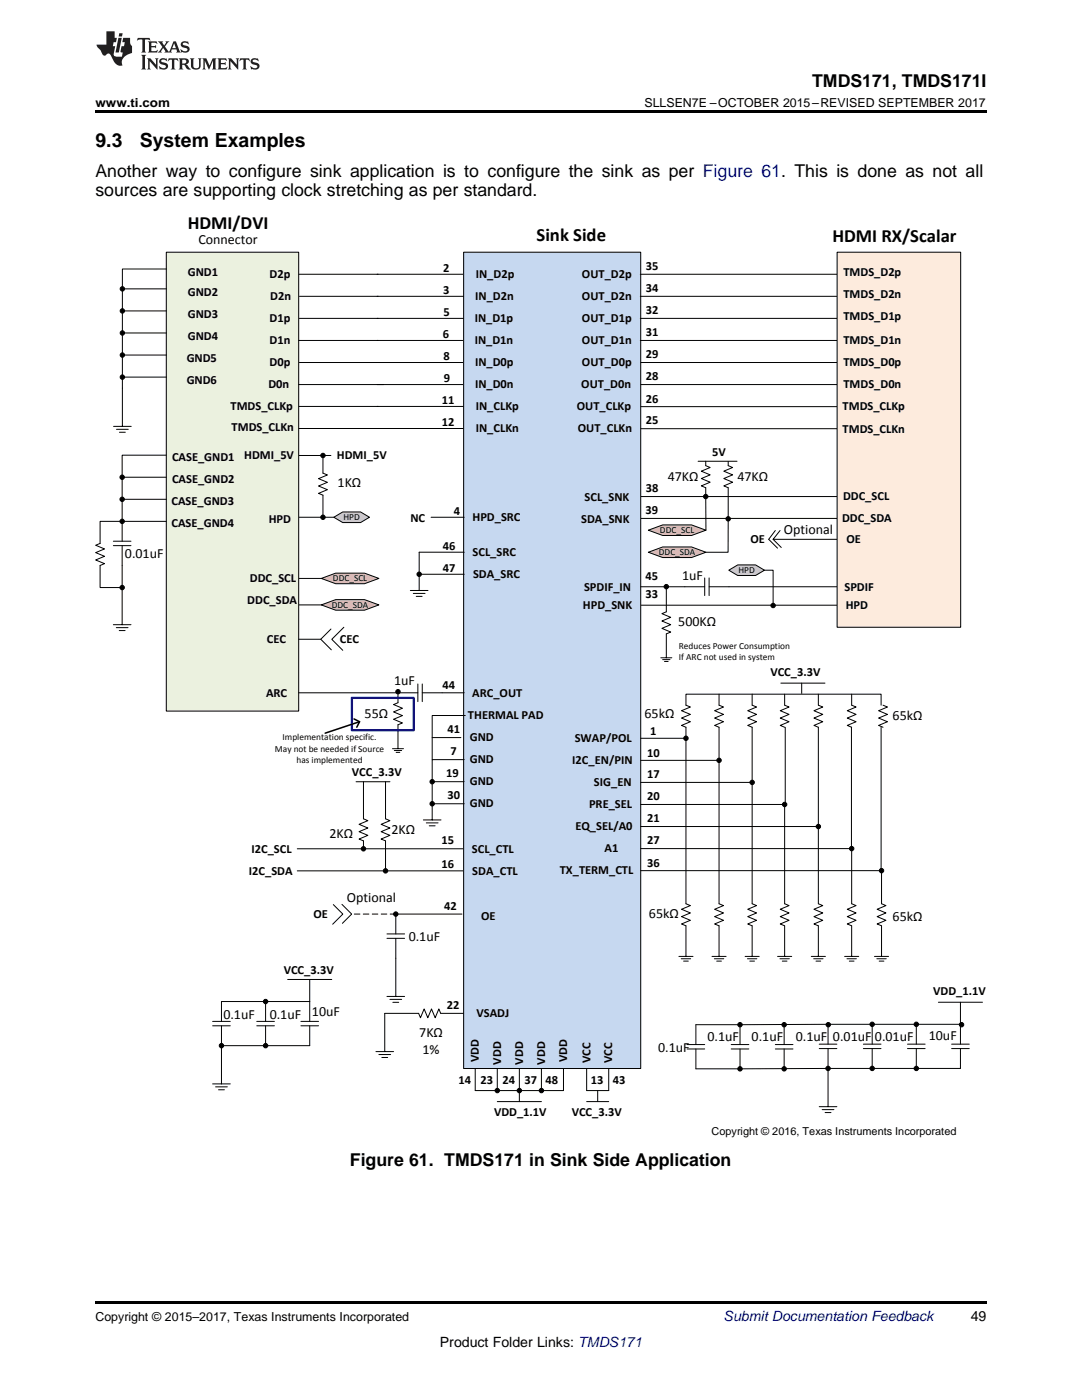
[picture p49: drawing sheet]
<svg xmlns="http://www.w3.org/2000/svg" width="216mm" height="279mm" viewBox="0 0 216 279" stroke-linecap="round" stroke-linejoin="round" font-family="sans-serif">
<defs><g id="words">
<g font-size="3.9">
<text x="19" y="29.3">9.3</text>
<text x="27.9" y="29.3">System Examples</text>
</g>
<g font-size="3.7">
<text x="37.5" y="45.7">HDMI/DVI</text>
<text x="107.1" y="48.2">Sink Side</text>
<text x="166.1" y="48.4">HDMI RX/Scalar</text>
</g>
<g font-size="3.5">
<text x="162.1" y="17.3">TMDS171, TMDS171I</text>
<text x="19" y="35.2">Another way to configure sink application is to configure the sink as per Figure 61. This is done as not all</text>
<text x="19" y="39.1">sources are supporting clock stretching as per standard.</text>
<text x="69.8" y="232.8">Figure 61. TMDS171 in Sink Side Application</text>
</g>
<g font-size="2.8">
<text x="39.6" y="48.8">Connector</text>
<text x="133.2" y="95.9">47&lt;Q</text>
<text x="147.1" y="95.9">47&lt;Q</text>
<text x="67.4" y="97.3">1&lt;Q</text>
<text x="156.4" y="106.6">Optional</text>
<text x="24.9" y="111.4">0.01uF</text>
<text x="136.1" y="115.7">1uF</text>
<text x="135.3" y="125">500&lt;Q</text>
<text x="78.6" y="136.7">1uF</text>
<text x="72.8" y="143.3">55Q</text>
<text x="128.6" y="143.4">65lQ</text>
<text x="178.1" y="143.7">65lQ</text>
<text x="65.8" y="167.3">2&lt;Q</text>
<text x="78.1" y="166.4">2&lt;Q</text>
<text x="69.2" y="180">Optional</text>
<text x="129.5" y="183.3">65lQ</text>
<text x="178.1" y="183.8">65lQ</text>
<text x="81.6" y="187.9">0.1uF</text>
<text x="44.6" y="203.3">0.1uF</text>
<text x="53.8" y="203.3">0.1uF</text>
<text x="62.2" y="202.8">10uF</text>
<text x="83.7" y="207">7&lt;Q</text>
<text x="131.3" y="210">0.1uF</text>
<text x="141.2" y="207.8">0.1uF</text>
<text x="150" y="207.8">0.1uF</text>
<text x="158.8" y="207.8">0.1uF</text>
<text x="166.2" y="207.8">0.01uF</text>
<text x="174.6" y="207.8">0.01uF</text>
<text x="185.3" y="207.5">10uF</text>
<text x="84.3" y="210.3">1%</text>
<text x="193.7" y="263.6">49</text>
<text x="87.8" y="268.9">Product Folder Links: TMDS171</text>
</g>
<text font-size="2.8" fill="#0000c8" x="144.4" y="263.6">Submit Documentation Feedback</text>
<g font-size="2.5">
<text x="19" y="21.4">www.ti.com</text>
<text x="128.6" y="21.4">SLLSEN7E –OCTOBER 2015–REVISED SEPTEMBER 2017</text>
<text x="128.9" y="53.9">35</text>
<text x="37.5" y="55.1">GND1</text>
<text x="37.5" y="59">GND2</text>
<text x="53.8" y="55.5">D2p</text>
<text x="53.9" y="59.9">D2n</text>
<text x="88.4" y="54.2">2</text>
<text x="88.4" y="58.7">3</text>
<text x="94.8" y="59.9">IN_D2n</text>
<text x="94.9" y="55.5">IN_D2p</text>
<text x="116.1" y="55.5">OUT_D2p</text>
<text x="116.1" y="59.9">OUT_D2n</text>
<text x="128.9" y="58.3">34</text>
<text x="168.3" y="55">TMDS_D2p</text>
<text x="168.3" y="59.4">TMDS_D2n</text>
<text x="37.5" y="63.4">GND3</text>
<text x="53.8" y="64.3">D1p</text>
<text x="88.5" y="63">5</text>
<text x="94.7" y="64.3">IN_D1p</text>
<text x="116.1" y="64.3">OUT_D1p</text>
<text x="128.9" y="62.6">32</text>
<text x="168.3" y="63.8">TMDS_D1p</text>
<text x="37.5" y="67.8">GND4</text>
<text x="53.8" y="68.7">D1n</text>
<text x="88.4" y="67.4">6</text>
<text x="88.5" y="71.9">8</text>
<text x="94.7" y="68.7">IN_D1n</text>
<text x="116.1" y="68.7">OUT_D1n</text>
<text x="128.9" y="67">31</text>
<text x="128.9" y="71.4">29</text>
<text x="168.3" y="68.6">TMDS_D1n</text>
<text x="37.2" y="76.6">GND6</text>
<text x="37.2" y="72.2">GND5</text>
<text x="53.6" y="77.4">D0n</text>
<text x="53.8" y="73.1">D0p</text>
<text x="88.6" y="76.2">9</text>
<text x="94.8" y="77.5">IN_D0n</text>
<text x="94.8" y="73.1">IN_D0p</text>
<text x="116" y="77.4">OUT_D0n</text>
<text x="116.1" y="73.1">OUT_D0p</text>
<text x="128.9" y="75.9">28</text>
<text x="168.3" y="73">TMDS_D0p</text>
<text x="168.3" y="77.4">TMDS_D0n</text>
<text x="46" y="81.8">TMDS_CLKp</text>
<text x="88.2" y="80.6">11</text>
<text x="94.9" y="81.9">IN_CLKp</text>
<text x="115.1" y="81.8">OUT_CLKp</text>
<text x="128.9" y="80.3">26</text>
<text x="168.1" y="81.8">TMDS_CLKp</text>
<text x="46.2" y="85.9">TMDS_CLKn</text>
<text x="88.2" y="85">12</text>
<text x="94.9" y="86.3">IN_CLKn</text>
<text x="115.3" y="86.3">OUT_CLKn</text>
<text x="128.9" y="84.7">25</text>
<text x="168.1" y="86.4">TMDS_CLKn</text>
<text x="34.3" y="91.9">CASE_GND1</text>
<text x="48.7" y="91.6">HDMI_5V</text>
<text x="67.2" y="91.6">HDMI_5V</text>
<text x="142.1" y="91">5V</text>
<text x="34.2" y="100.8">CASE_GND3</text>
<text x="34.3" y="96.4">CASE_GND2</text>
<text x="116.6" y="99.9">SCL_SNK</text>
<text x="128.9" y="98.2">38</text>
<text x="168.2" y="99.8">DDC_SCL</text>
<text x="34.2" y="105.2">CASE_GND4</text>
<text x="53.6" y="104.3">HPD</text>
<text x="81.9" y="104.2">NC</text>
<text x="90.6" y="102.8">4</text>
<text x="94.3" y="104">HPD_SRC</text>
<text x="116" y="104.3">SDA_SNK</text>
<text x="128.8" y="102.6">39</text>
<text x="168" y="104.2">DDC_SDA</text>
<text x="88.4" y="109.7">46</text>
<text x="94.3" y="110.9">SCL_SRC</text>
<text x="149.7" y="108.4">OE</text>
<text x="168.9" y="108.5">OE</text>
<text x="49.9" y="116.2">DDC_SCL</text>
<text x="88.4" y="114.1">47</text>
<text x="94.4" y="115.4">SDA_SRC</text>
<text x="116.5" y="118">SPDIF_IN</text>
<text x="128.8" y="115.8">45</text>
<text x="128.8" y="119.4">33</text>
<text x="168.5" y="118">SPDIF</text>
<text x="49.4" y="120.6">DDC_SDA</text>
<text x="116.3" y="121.5">HPD_SNK</text>
<text x="168.8" y="121.5">HPD</text>
<text x="53.3" y="128.3">CEC</text>
<text x="67.8" y="128.3">CEC</text>
<text x="88.3" y="137.4">44</text>
<text x="153.7" y="134.8">VCC_3.3V</text>
<text x="53.1" y="139">ARC</text>
<text x="93.4" y="143.5">THERMAL PAD</text>
<text x="94.2" y="139">ARC_OUT</text>
<text x="89.3" y="146.3">41</text>
<text x="93.8" y="147.9">GND</text>
<text x="114.7" y="148.1">SWAP/POL</text>
<text x="129.7" y="146.6">1</text>
<text x="70.2" y="154.9">VCC_3.3V</text>
<text x="89.1" y="155.1">19</text>
<text x="89.9" y="150.7">7</text>
<text x="93.8" y="152.3">GND</text>
<text x="114.2" y="152.5">I2C_EN/PIN</text>
<text x="129.1" y="155.3">17</text>
<text x="129.1" y="151">10</text>
<text x="89.3" y="159.5">30</text>
<text x="93.8" y="156.8">GND</text>
<text x="93.8" y="161.2">GND</text>
<text x="117.5" y="161.3">PRE_SEL</text>
<text x="118.5" y="156.9">SIG_EN</text>
<text x="129.1" y="159.7">20</text>
<text x="114.8" y="165.7">EQ_SEL/A0</text>
<text x="129.1" y="164.1">21</text>
<text x="50.2" y="170.1">I2C_SCL</text>
<text x="88.1" y="173.2">16</text>
<text x="88.1" y="168.4">15</text>
<text x="94.2" y="170.1">SCL_CTL</text>
<text x="120.6" y="170.1">A1</text>
<text x="129.1" y="168.5">27</text>
<text x="129.1" y="173">36</text>
<text x="49.7" y="174.5">I2C_SDA</text>
<text x="94.2" y="174.5">SDA_CTL</text>
<text x="111.7" y="174.5">TX_TERM_CTL</text>
<text x="62.6" y="183.2">OE</text>
<text x="88.6" y="181.5">42</text>
<text x="96" y="183.6">OE</text>
<text x="56.6" y="194.4">VCC_3.3V</text>
<text x="89.2" y="201.3">22</text>
<text x="95.1" y="203">VSADJ</text>
<text x="186.2" y="198.6">VDD_1.1V</text>
<text x="95.6" y="212" transform="rotate(-90 95.6 212)">VDD</text>
<text x="100" y="212.5" transform="rotate(-90 100 212.5)">VDD</text>
<text x="104.4" y="212.5" transform="rotate(-90 104.4 212.5)">VDD</text>
<text x="108.8" y="212.5" transform="rotate(-90 108.8 212.5)">VDD</text>
<text x="113.2" y="212" transform="rotate(-90 113.2 212)">VDD</text>
<text x="117.8" y="212.2" transform="rotate(-90 117.8 212.2)">VCC</text>
<text x="122.2" y="212.2" transform="rotate(-90 122.2 212.2)">VCC</text>
<text x="91.5" y="216.3">14</text>
<text x="95.9" y="216.4">23</text>
<text x="100.3" y="216.3">24</text>
<text x="104.7" y="216.4">37 48</text>
<text x="117.9" y="216.4">13</text>
<text x="122.3" y="216.4">43</text>
<text x="98.6" y="222.8">VDD_1.1V</text>
<text x="114.1" y="222.8">VCC_3.3V</text>
<text x="19" y="263.6">Copyright © 2015–2017, Texas Instruments Incorporated</text>
</g>
<text font-size="2.2" x="142" y="226.5">Copyright © 2016, Texas Instruments Incorporated</text>
<g font-size="1.9">
<text x="68.5" y="103.8">HPD</text>
<text x="131.7" y="106.4">DDC_SCL</text>
<text x="131.5" y="110.8">DDC_SDA</text>
<text x="66.4" y="116">DDC_SCL</text>
<text x="147.3" y="114.4">HPD</text>
<text x="66.2" y="121.3">DDC_SDA</text>
<text x="135.5" y="129.5">Reduces Power Consumption</text>
<text x="135.5" y="131.7">If ARC not used in system</text>
<text x="56.4" y="147.8">Implementation specific.</text>
<text x="54.8" y="150">May not be needed if Source</text>
<text x="59.2" y="152.3">has implemented</text>
</g>
</g></defs>
<path d="M19 259.7h177.8v.5h-177.8z" fill="#000"/>
<path d="M59 90.9h7M59 115.4h5.1M59.2 103.2h7.4M59 120.7h5.1M127.8 120.8h40.1" fill="none" stroke="#000" stroke-width=".2"/>
<path d="M33.2 50.3h26.4v91.6h-26.4z" fill-rule="evenodd" fill="#ebf1df"/>
<path d="M33.2 50.3h26.4v91.6h-26.4zM75.2 54.7h17.2M75.2 72.3h17.2M75.2 76.7h17.3M127.6 99.1h39.9M127.6 103.5h39.9M77.2 187.3h3.5M77.2 186.4h3.5M79 182.4v4M79 187.3v3.9M83.5 202.2l.4 .9 .7-1.7 .8 1.7 .7-1.7 .7 1.7 .8-1.7 .3 .8" fill="none" stroke="#000" stroke-width=".2"/>
<path d="M92.5 50.3h35.3v162.9h-35.3z" fill-rule="evenodd" fill="#c6d8f0"/>
<g fill="none" stroke="#000" stroke-width=".2">
<path d="M24.4 57.6h8.8M33.2 53.7h-8.8v31.4M59.7 54.7h15.8M59.8 59.1h32.7M92.5 50.3h35.3v162.9h-35.3zM127.8 54.7h39.7M127.8 59.1h39.6M24.4 62.1h8.8M24.4 66.5h8.8M24.4 70.9h8.8M24.4 75.3h8.8M59.6 67.9h32.7"/>
<path d="M59.6 76.7h17M59.7 63.5h32.8M59.7 72.3h15.5M127.8 63.5h39.7M127.8 67.9h39.7M127.9 72.3h39.6M127.9 76.7h39.6M22.7 85.1h3.5M23.2 85.7h2.4M23.8 86.3h1.2M24.4 95.2h8.8M24.4 99.6h8.8"/>
<path d="M33.2 90.8h-8.8v13.2M59.7 85.5h32.7M59.7 81.1h32.7M127.9 81.2h39.6M127.9 85.6h39.6M139.3 92.1h7.8M140.8 92v.9l.9 .4-1.8 .7 1.8 .8-1.8 .7 1.8 .7-1.8 .8 .9 .3v1.8M145.3 92.1v.8l.9 .4-1.8 .7 1.8 .8-1.8 .7 1.8 .7-1.8 .8 .9 .3v6.2M22.6 108.9h3.5M22.6 108h3.5M24.4 104h-4.4v4.5l-.9 .3 1.8 .8-1.8 .7 1.8 .7-1.8 .8 1.8 .7-.9 .4v4.4h4.4M24.4 104v4"/>
<path d="M24.4 108.9v15.8M24.4 104h8.8M83.6 110.2h9M83.6 114.6h9M127.8 117.1h12.8M140.6 115.3v3.6M141.5 115.3v3.6M141.5 117.1h25.5M154.3 107.6l1.6 1.7M154.7 105.9l-1.3 1.7 1.7 1.8M155.7 105.9l-1.4 1.7h13.2M22.6 124.7h3.5"/>
<path d="M23.2 125.3h2.4M23.8 125.8h1.2M59.6 138.3h23.8M64 127.6l2.1 2.1M66 125.5l-2 2.1h-4.4M68.6 125.2l-2.4 2.4 2.2 2.2M79.4 138v2.2l-.9 .4 1.8 .7-1.8 .8 1.8 .7-1.8 .7 1.8 .8-.9 .3v4.8M83.4 136.5v3.5M84.3 136.5v3.5M84.3 138.3h8.3M143.5 138.5v2.2l.9 .4-1.8 .7 1.8 .8-1.8 .7 1.8 .7-1.8 .8 .9 .3v6.6h-15.7M150.1 138.5v2.2l.9 .4-1.8 .7 1.8 .8-1.8 .7 1.8 .7-1.8 .8 .9 .3v11h-22.3"/>
<path d="M155.8 136.3h8.8M156.6 138.5v2.2l.8 .4-1.7 .7 1.7 .8-1.7 .7 1.7 .7-1.7 .8 .9 .3M160 136.3v2.1M163.3 138.5v2.2l.9 .4-1.8 .7 1.8 .8-1.8 .7 1.8 .7-1.8 .8 .9 .3v19.9h-35.5M169.9 138.5v2.2l.9 .4-1.7 .7 1.7 .8-1.7 .7 1.7 .7-1.7 .8 .8 .3M71 156h6.8M72.5 156v7.4l.9 .4-1.8 .7 1.8 .7-1.8 .8 1.8 .7-1.8 .7 .9 .4v1.6M76.9 156v7.4l.9 .4-1.8 .7 1.8 .7-1.8 .8 1.8 .7-1.8 .7 .9 .4v6M78.3 149.4h2.2M78.7 149.8h1.4M79 150.2h.8M86.2 156v7.6"/>
<path d="M86.2 156h6.4M86.2 147.2h5.8M92.6 151.6h-6.4v4.4M92.8 142.8h-6.6v8.8M136.9 147.3v33.1l.9 .3-1.8 .8 1.8 .7-1.8 .7 1.8 .8-1.8 .7 .9 .4v6.1M143.5 151.7v28.7l.9 .3-1.8 .8 1.8 .7-1.8 .7 1.8 .8-1.8 .7 .9 .4v6.1M150.1 156.1v24.3l.9 .3-1.8 .8 1.8 .7-1.8 .7 1.8 .8-1.8 .7 .9 .4v6.1M156.7 145.1v15.4h-28.9M169.9 145.1v24.3h-42.1M175.8 140.7v-2.2h-38.9v2.2l.9 .4-1.8 .7 1.8 .8-1.8 .7 1.8 .7-1.8 .8 .9 .3v2.2h-9.1M175.8 145.1v28.7h-48M176.2 140.7l.9 .4-1.8 .7 1.8 .8-1.8 .7 1.8 .7-1.8 .8 .9 .3"/>
<path d="M59.3 169.4h33M59.3 173.8h33M84.5 163.6h3.5M85.1 164.2h2.3M85.7 164.8h1.1M86.2 160.4h6.4M156.6 160.5v19.9l.8 .3-1.7 .8 1.7 .7-1.7 .7 1.7 .8-1.7 .7 .9 .4v6.1M163.3 165v15.4l.9 .3-1.8 .8 1.8 .7-1.8 .7 1.8 .8-1.8 .7 .9 .4v6.1M169.9 169.4v11l.9 .3-1.7 .8 1.7 .7-1.7 .7 1.7 .8-1.7 .7 .8 .4v6.1M175.9 173.8v6.6l.9 .3-1.8 .8 1.8 .7-1.8 .7 1.8 .8-1.8 .7 .9 .4v6.1M53 199.9v3.9M57.4 195.5h8.8"/>
<path d="M61.8 199.9h-17.6v3.9M61.8 195.5v8.3M77.2 198.9h3.5M77.8 199.4h2.3M79 182.4h13.2M79 191.2v7.7M135.5 190.9h2.8M135.9 191.3h1.9M136.4 191.8h.9M142.1 190.9h2.8M142.5 191.3h1.9M143 191.8h.9"/>
<path d="M148.7 190.9h2.8M149.1 191.3h1.9M149.6 191.8h1M155.2 190.9h2.8M155.6 191.3h1.9M156.1 191.8h.9M161.9 190.9h2.8M162.4 191.3h1.8M162.8 191.8h1M168.5 190.9h2.8M169 191.3h1.9M169.5 191.8h.9"/>
<path d="M174.5 190.9h2.8M175 191.3h1.8M175.4 191.8h1M42.4 204.7h3.6M42.4 203.8h3.6M42.4 216.3h3.6M43 216.9h2.4M43.6 217.5h1.2M44.2 204.7v11.6M51.2 204.7h3.6M51.2 203.8h3.6M53 204.7v4"/>
<path d="M60 204.7h3.6M60 203.8h3.6M61.8 204.7v4h-17.6M75 209.9h3.5M75.6 210.5h2.3M76.2 211h1.2M78.4 200h1.2M83.5 202.2h-6.7v7.7M87.9 202.2h4.5M94.8 213.2v4.4h17.6v-4.4M99.2 213.2v4.4M99.2 219.8h8.8"/>
<path d="M103.6 213.2v6.6M108 213.2v4.4M117.1 213.2v4.4h4.4v-4.4M117.1 219.8h4.4M119.3 217.6v2.2"/>
<circle cx="24.4" cy="57.6" r=".44"/>
<circle cx="24.4" cy="62.1" r=".44"/>
<circle cx="24.4" cy="66.5" r=".44"/>
<circle cx="24.4" cy="75.3" r=".44"/>
<circle cx="24.4" cy="70.9" r=".44"/>
<circle cx="24.4" cy="95.2" r=".44"/>
<circle cx="24.4" cy="99.6" r=".44"/>
<circle cx="140.8" cy="99.1" r=".44"/>
<circle cx="24.4" cy="117.3" r=".44"/>
<circle cx="24.4" cy="104" r=".44"/>
<circle cx="145.3" cy="103.5" r=".44"/>
<circle cx="79.4" cy="138" r=".44"/>
<circle cx="86.2" cy="156" r=".44"/>
<circle cx="136.9" cy="147.3" r=".44"/>
<circle cx="143.5" cy="151.7" r=".44"/>
<circle cx="150.1" cy="156.1" r=".44"/>
<circle cx="72.5" cy="169.4" r=".44"/>
<circle cx="76.9" cy="173.8" r=".44"/>
<circle cx="86.2" cy="160.4" r=".44"/>
<circle cx="156.6" cy="160.5" r=".44"/>
<circle cx="163.3" cy="165" r=".44"/>
<circle cx="169.9" cy="169.4" r=".44"/>
<circle cx="175.9" cy="173.8" r=".44"/>
<circle cx="53" cy="199.9" r=".44"/>
<circle cx="79" cy="182.4" r=".44"/>
<circle cx="44.2" cy="208.7" r=".44"/>
<circle cx="53" cy="208.7" r=".44"/>
<circle cx="99.2" cy="217.6" r=".44"/>
<circle cx="103.6" cy="217.6" r=".44"/>
<circle cx="108" cy="217.6" r=".44"/>
</g>
<g fill="#000">
<circle cx="24.4" cy="57.6" r=".44"/>
<circle cx="24.4" cy="62.1" r=".44"/>
<circle cx="24.4" cy="66.5" r=".44"/>
<circle cx="24.4" cy="75.3" r=".44"/>
<circle cx="24.4" cy="70.9" r=".44"/>
<circle cx="24.4" cy="95.2" r=".44"/>
<circle cx="24.4" cy="99.6" r=".44"/>
<circle cx="140.8" cy="99.1" r=".44"/>
<circle cx="24.4" cy="117.3" r=".44"/>
<circle cx="24.4" cy="104" r=".44"/>
<circle cx="145.3" cy="103.5" r=".44"/>
<circle cx="79.4" cy="138" r=".44"/>
<circle cx="86.2" cy="156" r=".44"/>
<circle cx="136.9" cy="147.3" r=".44"/>
<circle cx="143.5" cy="151.7" r=".44"/>
<circle cx="150.1" cy="156.1" r=".44"/>
<circle cx="72.5" cy="169.4" r=".44"/>
<circle cx="76.9" cy="173.8" r=".44"/>
<circle cx="86.2" cy="160.4" r=".44"/>
<circle cx="156.6" cy="160.5" r=".44"/>
<circle cx="163.3" cy="165" r=".44"/>
<circle cx="169.9" cy="169.4" r=".44"/>
<circle cx="175.9" cy="173.8" r=".44"/>
<circle cx="53" cy="199.9" r=".44"/>
<circle cx="79" cy="182.4" r=".44"/>
<circle cx="44.2" cy="208.7" r=".44"/>
<circle cx="53" cy="208.7" r=".44"/>
<circle cx="99.2" cy="217.6" r=".44"/>
<circle cx="103.6" cy="217.6" r=".44"/>
<circle cx="108" cy="217.6" r=".44"/>
</g>
<path d="M167 50.3h24.7v74.9h-24.7z" fill-rule="evenodd" fill="#fdebdd"/>
<g fill="none" stroke="#000" stroke-width=".2">
<path d="M167 50.3h24.7v74.9h-24.7zM81.9 117.8h3.5M82.5 118.4h2.3M83.1 119h1.1M83.6 110.2v7.6M66.5 180.5l1.9 1.9-2 2M68.2 180.5l2 1.9-1.9 1.9M137.1 209.3h3.5M137.1 208.5h3.5M138.9 209.3v4h8.8M145.9 209.3h3.5M145.9 208.5h3.5"/>
<path d="M147.7 204.5v4M147.7 209.3v4M147.7 204.5h-8.8v4M154.7 209.3h3.5M154.7 208.5h3.5M156.5 204.5v4M156.5 209.3v4M163.5 209.3h3.5M163.5 208.4h3.5M165.2 204.4v4M165.2 209.3v11.6M165.2 204.4h26.4"/>
<path d="M165.2 204.4l-17.5 .1M172.3 209.3h3.5M172.3 208.4h3.5M174 204.4v4M174 209.3v3.9M181.1 209.3h3.5M181.1 208.4h3.5M182.8 204.4v4M182.8 209.3v3.9M187.2 200h8.8M189.9 209.3h3.5M189.9 208.4h3.5"/>
<path d="M191.6 200v8.4M191.6 209.3v3.9l-43.9 .1M163.5 220.9h3.5M164.1 221.4h2.3M164.6 222h1.2"/>
<circle cx="83.6" cy="114.6" r=".44"/>
<circle cx="147.7" cy="213.3" r=".44"/>
<circle cx="147.7" cy="204.5" r=".44"/>
<circle cx="156.5" cy="213.3" r=".44"/>
<circle cx="156.5" cy="204.5" r=".44"/>
<circle cx="165.2" cy="213.2" r=".44"/>
<circle cx="165.3" cy="204.5" r=".44"/>
<circle cx="174" cy="213.2" r=".44"/>
<circle cx="174" cy="204.4" r=".44"/>
<circle cx="182.8" cy="213.2" r=".44"/>
<circle cx="182.8" cy="204.4" r=".44"/>
<circle cx="191.9" cy="204.5" r=".44"/>
</g>
<path d="M79 182.4h-8.8" fill="none" stroke="#000" stroke-width=".2" stroke-dasharray="1.1 .7"/>
<g fill="#000">
<circle cx="83.6" cy="114.6" r=".44"/>
<circle cx="147.7" cy="213.3" r=".44"/>
<circle cx="147.7" cy="204.5" r=".44"/>
<circle cx="156.5" cy="213.3" r=".44"/>
<circle cx="156.5" cy="204.5" r=".44"/>
<circle cx="165.2" cy="213.2" r=".44"/>
<circle cx="165.3" cy="204.5" r=".44"/>
<circle cx="174" cy="213.2" r=".44"/>
<circle cx="174" cy="204.4" r=".44"/>
<circle cx="182.8" cy="213.2" r=".44"/>
<circle cx="182.8" cy="204.4" r=".44"/>
<circle cx="191.9" cy="204.5" r=".44"/>
</g>
<path d="M70.2 139.3h12.3v6.4h-12.3z" fill="none" stroke="#00f" stroke-width=".47"/>
<path d="M70.6 143.5l1.1 .5-.5 1.1M71.7 144l-6.8 2.3" fill="none" stroke="#000" stroke-width=".31"/>
<path d="M64.1 115.4l2.9-1h5.7l2.9 1-2.9 1.1h-5.7z" fill-rule="evenodd" fill="#e5b9b5"/>
<path d="M64.1 115.4l2.9-1h5.7l2.9 1-2.9 1.1h-5.7z" fill="none" stroke="#000" stroke-width=".2"/>
<path d="M64.1 120.7l2.9-1h5.7l2.9 1-2.9 1.1h-5.7z" fill-rule="evenodd" fill="#e5b9b5"/>
<path d="M64.1 120.7l2.9-1h5.7l2.9 1-2.9 1.1h-5.7z" fill="none" stroke="#000" stroke-width=".2"/>
<path d="M129.4 105.8l2.8-1h5.8l2.9 1-2.9 1.1h-5.8z" fill-rule="evenodd" fill="#e5b9b5"/>
<path d="M129.4 105.8l2.8-1h5.8l2.9 1-2.9 1.1h-5.8z" fill="none" stroke="#000" stroke-width=".2"/>
<path d="M129.4 110.2l2.8-1h5.8l2.9 1-2.9 1.1h-5.8z" fill-rule="evenodd" fill="#e5b9b5"/>
<g fill="none" stroke="#000" stroke-width=".2">
<path d="M64.4 94.4l.9 .4-1.7 .7 1.7 .8-1.7 .7 1.7 .7-1.7 .8 .8 .3M140.8 99.1l.1 6.7M129.4 110.2l2.8-1h5.8l2.9 1-2.9 1.1h-5.8zM133 117.1v5l-.9 .4 1.7 .7-1.7 .7 1.7 .8-1.7 .7 1.7 .7-.8 .4v4.8M145.3 103.5v6.7h-4.4M131.9 131.3h2.2M132.2 131.6h1.5M132.6 132h.7"/>
<circle cx="133" cy="117.1" r=".44"/>
</g>
<circle cx="133" cy="117.1" r=".44" fill="#000"/>
<path d="M66.6 103.2l1.8-1h3.5l1.8 1-1.8 1.1h-3.5z" fill-rule="evenodd" fill="#ccc2d9"/>
<g fill="none" stroke="#000" stroke-width=".2">
<path d="M64.4 90.9v3.5M64.4 98.8v4.4M66.6 103.2l1.8-1h3.5l1.8 1-1.8 1.1h-3.5z"/>
<circle cx="64.4" cy="90.9" r=".44"/>
<circle cx="64.4" cy="103.2" r=".44"/>
</g>
<g fill="#000">
<circle cx="64.4" cy="90.9" r=".44"/>
<circle cx="64.4" cy="103.2" r=".44"/>
</g>
<path d="M145.4 113.8l1.8-1.1h3.6l1.7 1.1-1.7 1.1h-3.6z" fill-rule="evenodd" fill="#ccc2d9"/>
<g fill="none" stroke="#000" stroke-width=".2">
<path d="M86 103.2h6.6M145.4 113.8l1.8-1.1h3.6l1.7 1.1-1.7 1.1h-3.6zM152.5 113.8h1.8v7"/>
<circle cx="154.3" cy="120.8" r=".44"/>
</g>
<circle cx="154.3" cy="120.8" r=".44" fill="#000"/>
<path d="M19 22h177.8v.5h-177.8z" fill="#000"/>
<g fill="#231f20">
<path d="M27.5 7.6l-.1 .5 .4-.2h.6v.1v2.1l-.2 .4h1l-.3-.4v-2.1l.1-.1h.5l.5 .2-.2-.5zM29.5 8.3l.2 .3v1.5l-.2 .4h1.8l.2-.6a1.04 1.04 0 0 1-1.3 .2v-.7h.6l.3 .2v-.6l-.3 .2h-.6v-.6l.8-.1 .4 .3-.2-.5zM31.5 8.3l.9 1.1-.9 1.1h.8l-.2-.2 .5-.7 .4 .7-.2 .2h1.5l-.1-.2 .1-.4h.9l.1 .4-.2 .2h1l-.3-.3-.7-1.9h-.5l-.9 2-.8-1 .9-1h-.8l.1 .3-.3 .5-.4-.6 .2-.2zM34.7 8.6l.4 1h-.7zM36.3 8.4a.63 .63 0 0 0-.2 .7 .63 .63 0 0 0 .6 .4l.6 .2 .1 .2a.75 .75 0 0 1-.7 .4 .75 .75 0 0 1-.6-.5l.1 .7 .1-.1a1.11 1.11 0 0 0 1.5-.6 1.13 1.13 0 0 0-1.2-.8l-.1-.4a1.04 1.04 0 0 1 1.2 .2l-.2-.5-.1 .1-.5-.2zM28.2 10.9l.2 .4v2.2l-.2 .4h1l-.3-.4v-2.2l.3-.4zM29.3 11.6l.3 .4v1.5l-.3 .4h.8l-.2-.4v-1.3l1.5 1.7v-1.9l.2-.4h-.7l.2 .4v.9l-1.1-1.3zM32 11.8a.62 .62 0 0 0-.2 .7 .62 .62 0 0 0 .6 .4l.6 .1 .1 .3a.76 .76 0 0 1-.7 .3 .76 .76 0 0 1-.6-.4l.1 .7 .1-.1a1.11 1.11 0 0 0 1.5-.6 1.13 1.13 0 0 0-1.2-.8l-.1-.4a1.04 1.04 0 0 1 1.2 .2l-.2-.6-.1 .1-.5-.1zM33.7 11.6l-.2 .6a.61 .61 0 0 1 .8-.3v1.6l-.2 .4h.9l-.2-.4v-1.6a.63 .63 0 0 1 .8 .3l-.2-.6zM35.6 11.6l.3 .4v1.5l-.3 .4h1l-.2-.2v-.8l.5 .2a.76 .76 0 0 0 1.2 .7l-1-1a.58 .58 0 0 0 .6-.5 .58 .58 0 0 0-.5-.6zM36.4 11.9h.1a.45 .45 0 0 1 .5 .1 .45 .45 0 0 1 .1 .5l-.7 .2zM37.9 11.6l.2 .2a2.17 2.17 0 0 0 .3 1.9 .99 .99 0 0 0 1.6-.6v-1.1l.2-.4h-.7l.2 .2a1.92 1.92 0 0 1-.2 1.8 .6 .6 0 0 1-.9-.5v-1.1l.2-.4zM40.4 11.6l.2 .4v1.5l-.2 .4h.7l-.2-.4v-1.4l.8 1.8 .8-1.8v1.4l-.2 .4h.9l-.2-.4v-1.5l.2-.4h-.8l-.6 1.5-.6-1.5zM43.4 11.6l.2 .4v1.5l-.2 .4h1.8l.2-.6a1.04 1.04 0 0 1-1.3 .1v-.6h.5l.4 .2v-.6l-.4 .2h-.5v-.7h.8l.3 .3-.1-.6zM45.5 11.6l.2 .4v1.5l-.2 .4h.7l-.2-.4v-1.3l1.5 1.7v-1.9l.2-.4h-.7l.2 .4v.9l-1.1-1.3zM47.9 11.6l-.1 .6a.61 .61 0 0 1 .8-.3v1.6l-.3 .4h1l-.3-.4 .1-1.6a.63 .63 0 0 1 .7 .3l-.1-.6zM50.2 11.8a.62 .62 0 0 0-.2 .7 .62 .62 0 0 0 .6 .4l.6 .1 .2 .3a.76 .76 0 0 1-.8 .3 .76 .76 0 0 1-.6-.4l.1 .7 .2-.1a1.11 1.11 0 0 0 1.5-.6 1.13 1.13 0 0 0-1.3-.8l-.1-.4a1.04 1.04 0 0 1 1.2 .2l-.1-.6-.2 .1-.5-.1z"/>
<path d="M21.2 6.3v2.6h-1.9l.1 .4 .7 .9a.91 .91 0 0 0 1 .8 .56 .56 0 0 1 .5-.3 .56 .56 0 0 1 .5 .3l.4 .8a1.53 1.53 0 0 0 1.9 1.2 1.54 1.54 0 0 1 1-2.1l.9-.3v-1.4a1.52 1.52 0 0 1-.3-1.6h-1.4l-.2 .8h.5l-.2 .8h-.4l-.2 1v.2l.4 .1-.2 .8a1.93 1.93 0 0 1-1.6-.3l.3-1.8h-.5l.2-.8h.4l.2-.8h-.4v-1.3zM23.6 7.6l-.6 2.9h.7l.6-2.9zM23.8 6.6l-.1 .7h.6l.2-.7z"/>
</g>
<use href="#words"/>
</svg>
